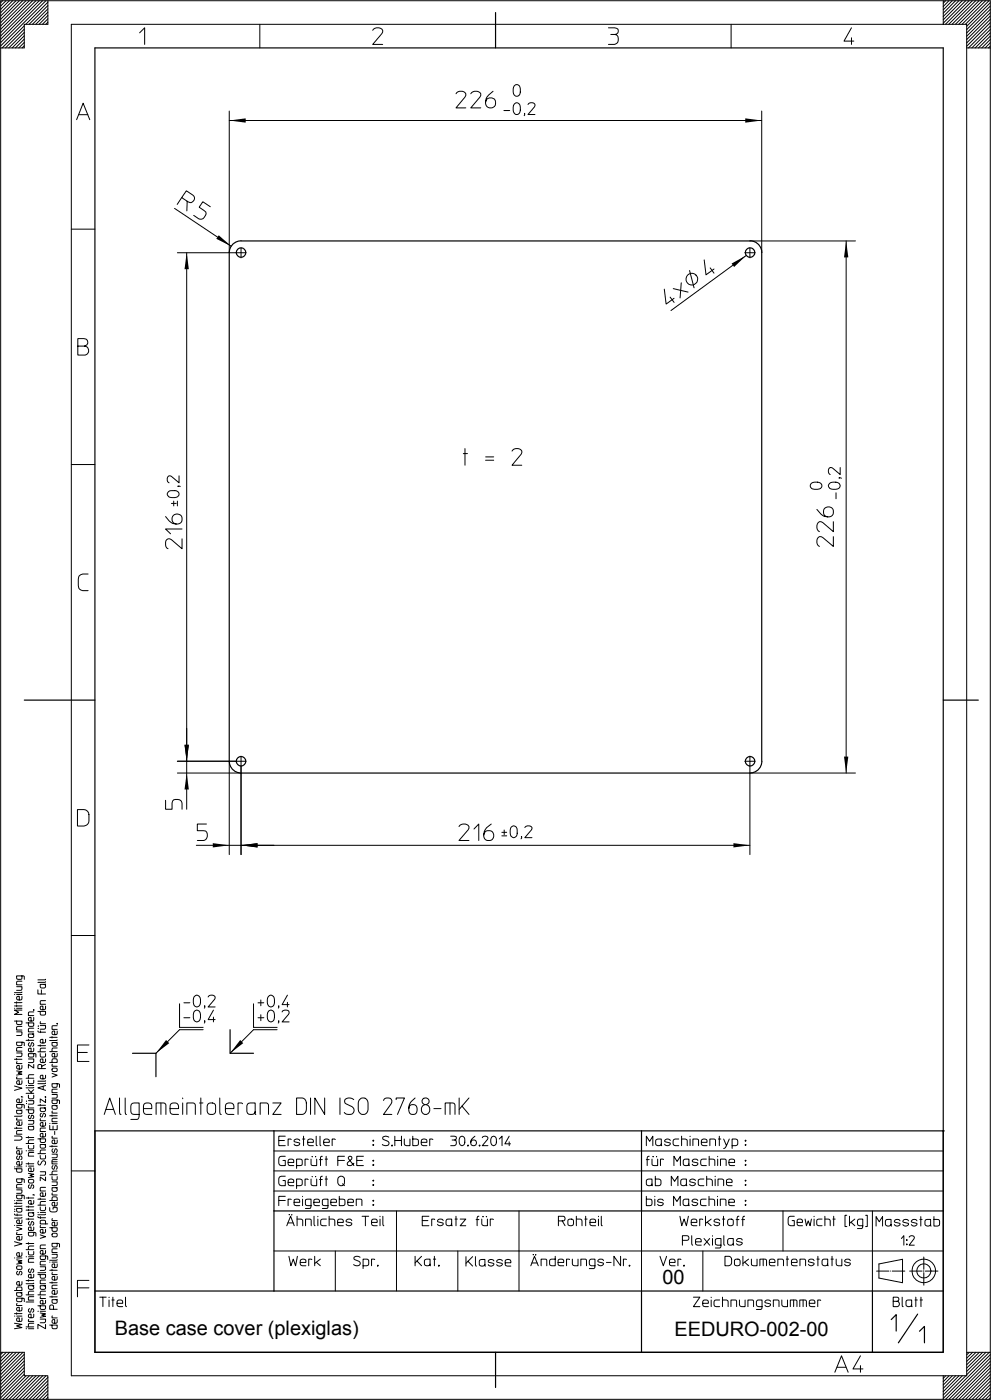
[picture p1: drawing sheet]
<svg xmlns="http://www.w3.org/2000/svg" width="210mm" height="297mm" viewBox="0 0 210 297" stroke-linecap="round" stroke-linejoin="round" font-family="sans-serif">
<defs><g id="words">
<g font-size="4.2">
<text x="140.6" y="272.7">00</text>
<text x="24.4" y="283.6">Base case cover (plexiglas)</text>
<text x="143.1" y="283.7">EEDURO-002-00</text>
</g>
</g></defs>
<g fill="none" stroke="#000" stroke-width=".21">
<path d="M.6 .2l-.5 .4M1.3 .2l-1.2 1.1M2 .2l-1.9 1.8M2.7 .2l-2.6 2.5M3.4 .2l-3.3 3.2M4.1 .2l-4 3.9M4.8 .2l-4.7 4.6M5.2 9.7l-.5 .5M5.2 9l-1.2 1.2M5.2 8.3l-1.9 1.9M5.2 7.6l-2.6 2.6M5.2 6.9l-3.3 3.3"/>
<path d="M5.2 6.2l-4 4M5.2 5.5l-4.7 4.7M5.5 .2l-5.4 5.3M6.2 .2l-6.1 6M6.9 .2l-6.8 6.7M7.6 .2l-7.5 7.4M8.3 .2l-8.2 8.1M9 .2l-8.9 8.8M9.7 .2l-9.6 9.6M10.2 .2h-10.1v10M10.2 4.7l-.5 .5M10.2 4l-1.2 1.2"/>
<path d="M10.2 3.3l-1.9 1.9M10.2 2.6l-2.6 2.6M10.2 1.9l-3.3 3.3M10.2 1.2l-4 4M10.2 .5l-4.7 4.7M29.6 7l1.1-1.1v3.5M55.1 5.2v5M79.1 6.4a1.29 1.29 0 0 1 2.1 0l-.2 .7-1.9 2.3h2.1M96.8 19.9a1.25 1.25 0 0 1 2 0l-.1 .7-1.9 2.3h2M99.9 19.9a1.29 1.29 0 0 1 2.1 0l-.2 .7-1.9 2.3h2.1M104.6 19.4a2.45 2.45 0 0 0-1.4 3 1.08 1.08 0 0 0 1.7 .2 1.08 1.08 0 0 0-.3-1.7 1.08 1.08 0 0 0-1.6 .8M109.2 18.1a.74 .74 0 0 1 .9 0 .74 .74 0 0 1 .3 .8 1.34 1.34 0 0 1-.5 1.5h-.5a1.68 1.68 0 0 1-.2-2.3z"/>
<path d="M129.1 5.9l1.7 .1a.7 .7 0 0 1 .4 .8 .7 .7 0 0 1-.7 .5 1.11 1.11 0 0 1 .7 1.1 1.11 1.11 0 0 1-.8 1h-1.3M129.6 7.3h.9M155.2 5.2v5M180.7 5.9l-1.6 2.8h2.1M180.7 8v1.4M200.2 .2h-190v5h-5v5h-5.1v277M200.2 5.2v-5h9.9v10M200.7 .2l-.5 .5M201.4 .2l-1.2 1.2M202.1 .2l-1.9 1.9M202.8 .2l-2.6 2.6M203.5 .2l-3.3 3.3"/>
<path d="M204.2 .2l-4 4M204.9 .2l-4.7 4.7M205.1 10.2h5v277M205.6 .2l-5 5M206.3 .2l-5 5M207 .2l-5 5M207.8 .2l-5.1 5M208.5 .2l-5.1 5M209.2 .2l-5 5M209.9 .2l-5 5M210.1 8.4l-1.7 1.8M210.1 9.8l-.3 .4"/>
<path d="M210.1 7l-3.2 3.2M210.1 5.6l-4.6 4.6M210.1 4.1l-5 5M210.1 2.7l-5 5M210.1 1.3l-5 5M210.1 9.1l-1 1.1M210.1 7.7l-2.5 2.5M210.1 6.3l-3.9 3.9M210.1 4.8l-5 5M210.1 3.4l-5 5M210.1 2l-5 5M210.1 .6l-5 5"/>
<path d="M16.3 25.4l1.3-3.5 1.4 3.5M16.7 24.4h1.9M48.6 23.6v30.1M48.6 25.6h113M106.9 23.5h1.3M109.2 22a.74 .74 0 0 1 .9 0 .74 .74 0 0 1 .3 .8 1.41 1.41 0 0 1-.5 1.5h-.3a1.39 1.39 0 0 1-.4-2.3zM111.3 24.1l-.1 .5M112 22.2a.79 .79 0 0 1 .9-.4 .79 .79 0 0 1 .6 .7l-1.5 1.8h1.5M161.6 23.6v30.1M15.1 48.7h5M37 44.3l12.1 8M37.6 53.7h12.5"/>
<path d="M38.6 42l-1 1.4M39.6 53.7v108M39.7 42.7l-1.1-.7 .9-1.5 1.4 .9a.89 .89 0 0 1 .1 1.3 .89 .89 0 0 1-1.3 0v2.1M44.6 43.9l-1.6-1.1-.7 1.2 1.4 1a1.21 1.21 0 0 1-1.5 1.5l-1.1-.8M146.3 57.4l1 3.7M149.4 55.2l.4 3.2 1.7-1.3M150.7 56.9l.8 1.1M158.3 54.3l-15.9 11.6M159.1 51.2h22.4M179.6 51.2v113M16.5 73.5h1.4a.97 .97 0 0 1 .9 .9 .97 .97 0 0 1-.7 1h-1.6v-3.5l1.8 .1a.81 .81 0 0 1 .3 .9 .81 .81 0 0 1-.7 .6M141 61.4l.4 3.2 1.7-1.3"/>
<path d="M142.2 63.1l.9 1.1M142.9 61.3l3.1 .7M144.6 60.1l-.3 3.2M15.1 98.7h5M98.3 96.3h.9M98.7 95.3v3.5M103 97h1.8M103 97.7h1.8M108.7 95.8a1.25 1.25 0 0 1 2 0l-.1 .7-1.9 2.3h2M178.3 99.3v1.5l-1.6-1.4a.54 .54 0 0 0-.6-.1 .54 .54 0 0 0-.3 .6 .8 .8 0 0 0 .4 .9M35.1 109.7a2.4 2.4 0 0 0 3 1.5 1.08 1.08 0 0 0 .3-1.7 1.08 1.08 0 0 0-1.8 .2 1.08 1.08 0 0 0 .8 1.6M35.7 104.5a1.73 1.73 0 0 1 2.3 .2v.3a1.46 1.46 0 0 1-2.5 0z"/>
<path d="M36.4 106.9h1M36.9 106.4v1M37.6 106.4v1M37.8 103.2l.4 .1M38 101v1.5l-1.6-1.3a.54 .54 0 0 0-.6-.1 .54 .54 0 0 0-.3 .5 .74 .74 0 0 0 .4 .9M38.6 114.4v2.1l-2.2-1.9a.73 .73 0 0 0-.9-.1 .73 .73 0 0 0-.4 .7 1.11 1.11 0 0 0 .6 1.3M38.6 112.3h-3.5l1.1 1.1M172.1 102.7a1.51 1.51 0 0 1 2.3 .4v.3a1.63 1.63 0 0 1-2.4 0zM173.4 108.2a2.45 2.45 0 0 0 3 1.5 1.08 1.08 0 0 0 .2-1.8 1.08 1.08 0 0 0-1.7 .3 1.08 1.08 0 0 0 .7 1.6M176 102.7a1.51 1.51 0 0 1 2.3 .4l-.1 .3a1.58 1.58 0 0 1-2.3 0l-.1-.3zM176.8 114v2l-2.6-2a1.08 1.08 0 0 0-.9 .7 1.08 1.08 0 0 0 .3 1.2l.3 .1M176.8 110.8v2.1l-2.6-2.1a1.11 1.11 0 0 0-.9 .8 1.11 1.11 0 0 0 .3 1.1l.3 .2"/>
<path d="M177.4 104.6v1.3M178.1 101.5l.4 .1M18.7 121.9h-1.1a1.03 1.03 0 0 0-1 1.1v1.4a.97 .97 0 0 0 1 1h1.1M39.6 154.7v17.2M16.4 171.9h1.4a1.14 1.14 0 0 1 1.1 1.1v1.4a1.14 1.14 0 0 1-1.1 1h-1.4zM35.1 169.9v2h1.4l.1-1.8a1.2 1.2 0 0 1 2 .4v1.4M37.6 161.7h12.5M37.6 164.2h13.6M41.7 179.5h16.4M43.8 175h-1.9v1.4l1.7 .1a1.18 1.18 0 0 1-.4 2h-1.3M48.6 161.7v19.8M51.2 162.8v18.7"/>
<path d="M51.2 179.5h107.9M97.4 175.5a1.29 1.29 0 0 1 2.1 0l-.2 .7-1.9 2.3h2.1M100.6 176.1l1-1.1v3.5M104.2 175a2.31 2.31 0 0 0-1.3 3.2 1.08 1.08 0 0 0 1.7-.1 1.08 1.08 0 0 0-.5-1.6 1.08 1.08 0 0 0-1.4 .8M106.5 177.5h1M106.5 176.8h1M107 176.3v.9M108.4 175.7a.73 .73 0 0 1 .9-.3 .73 .73 0 0 1 .4 .9 1.22 1.22 0 0 1-.4 1.5l-.4 .1a1.45 1.45 0 0 1-.5-2.2zM110.7 177.7l-.1 .4M111.4 175.7a.83 .83 0 0 1 .8-.3 .83 .83 0 0 1 .7 .6l-1.5 1.9h1.5M159.1 164.2h22.4M159.1 162.8v18.7"/>
<path d="M15.1 198.7h5M3.1 214.1h.1M3.1 213.6h1.6M3.1 212.9h1.6M3.1 211.2h.1M3.1 216.8h1.6l-.1 .7h-1l-.1-.7M3.5 219.1h1.2l-.2 .8h-1M3.5 209.5h1.2l-.2 .8h-1M3.5 212.7v.4M3.5 213.4v.4M3.5 214.1h1.2M3.5 211.2h1.2"/>
<path d="M4.7 218h-1l-.2 .2v.5h1.2M4.7 214.5h-1.6l.9 .5-.9 .4h1.6M4.7 211.6l-.2 .7-.7 .1a.39 .39 0 0 1-.3-.4 .39 .39 0 0 1 .3-.4h.3v.8M4.7 210.7l-.3 .1h-1.3M4.7 208.4h-1l-.2 .2v.5h1.2M4.7 207.2l-.1 .7-.8 .1-.2-.2-.1-.6h1.5l.2 .2v.6M5.5 217.2h1.7l-.1 .7h-1l-.1-.7M7.1 214.4l.1 .1zM7.2 214.5h.1M7.2 218.3h-1l-.2 .3v.5h1.2M7.2 216.1l-.1 .6-.8 .1a.39 .39 0 0 1-.3-.4 .39 .39 0 0 1 .3-.3h.3v.7M7.2 214.9h-1l-.2 .2v.6h1.2"/>
<path d="M7.2 219.5l-1.2 .1 .1 .6 .2 .1h.7l.2-.4-.3-.3M8 210.2v.9h1.7M8 218.9l.3 .3h1.4M8 214.8h1.7l-.1 .6-.3 .2-.7-.1-.1-.7M8.1 217.9h.1M8.1 218.4h.1M8.5 217.8h1.2v.4l-.2 .3-1 .1M8.6 217l-.1 .4h1.2M8.6 218.9v.4M8.8 210.2v.9M9.7 208.5l-.3 .1h-1.4M9.7 207.9l-.3 .2h-1.4"/>
<path d="M9.7 213.7v.4l-.2 .3h-.6a.39 .39 0 0 1-.4-.4 .39 .39 0 0 1 .4-.3h.2v.7M9.7 212.5h-1l-.2 .2v.6h1.2M9.7 209h-1.2l.1 .7h.9l.2-.4-.3-.3M12.1 217.3l.1 .1zM12.1 217.4h.1M12.1 218.9v.7l-.7 .1a.39 .39 0 0 1-.4-.4 .39 .39 0 0 1 .4-.4h.2v.8M12.1 217.8h-.9l-.2 .2v.6h1.1M38.1 213.2v5h5M39 216.1h1.3M39 213h1.3M41.2 211.6a.75 .75 0 0 1 .9-.2 .75 .75 0 0 1 .4 .9 1.16 1.16 0 0 1-.7 1.5l-.5-.1a1.95 1.95 0 0 1-.1-2.1zM41.3 214.7a.77 .77 0 0 1 .9 0 .77 .77 0 0 1 .3 .8 1.11 1.11 0 0 1-.8 1.5l-.2-.1a1.68 1.68 0 0 1-.2-2.2z"/>
<path d="M43.1 218.7h-5l-5 5M43.5 216.8l-.1 .5M43.5 213.7l-.1 .4M44.2 211.7a.79 .79 0 0 1 .8-.4 .79 .79 0 0 1 .6 .7l-1.4 1.8h1.4M45.3 214.5l-1.1 2h1.4M45.3 216v1M53.8 213.2v5h5M54.8 216.1h1.2M54.8 213h1.2M55.4 212.4v1.2M55.4 215.5v1.3M57 214.7a.76 .76 0 0 1 .9 0 .76 .76 0 0 1 .3 .8 1.31 1.31 0 0 1-.5 1.4l-.3 .1a1.42 1.42 0 0 1-.4-2.3z"/>
<path d="M57 211.5a.74 .74 0 0 1 .9 0 .74 .74 0 0 1 .3 .8 1.31 1.31 0 0 1-.5 1.5h-.3a1.39 1.39 0 0 1-.4-2.3zM58.8 218.7h-5l-5 5M59.2 216.8l-.1 .5M59.2 213.7l-.1 .4M59.9 214.9a.79 .79 0 0 1 .8-.4 .79 .79 0 0 1 .6 .6l-1.4 1.9h1.4M61 211.3l-1.1 2h1.4M61 212.8v1M3.1 230.6l1.6 .5-1.6 .4M3.1 239.6h1.6M3.1 224.9h1.6M3.5 227.4l1.2 .2-.9 .3 .9 .2-1.2 .2M3.5 223.6h1.2l-.2 .7-1 .1"/>
<path d="M3.5 224.8v.3M3.5 239.4v.3M3.6 237.4l-.1 .5h1.2M3.6 228.7l-.1 .4h1.2M3.6 225.5l-.1 .4h1.2M4.6 232.9l.2 .1M4.7 235.7l-1.2 .1 .1 .6 .2 .1h.8l.1-.4-.3-.3M4.7 238.2l-.2 .8h-.7a.39 .39 0 0 1-.3-.4 .39 .39 0 0 1 .3-.4h.3v.8M4.7 236.9l-.3 .1h-1.3M4.7 234.5l-.2 .8h-.7l-.2-.2-.1-.6h1.3l.3 .1 .1 .7M4.7 233.4l-.1 .7-.8 .1a.39 .39 0 0 1-.3-.4 .39 .39 0 0 1 .3-.4h.3v.8M4.7 229.5l-.2 .7-.7 .1a.39 .39 0 0 1-.3-.4 .39 .39 0 0 1 .3-.4h.3v.8"/>
<path d="M4.7 226.3l-.2 .7h-.7a.39 .39 0 0 1-.3-.4 .39 .39 0 0 1 .3-.3h.3v.7M4.7 222.4h-1l-.2 .3v.5h1.2M4.7 221.3l-.1 .7-.8 .1-.2-.2-.1-.6h1.3l.3 .1 .1 .7M5.5 232.2h1.7M5.5 230.5h.1M5.5 229h1.7M5.5 220.9h1.7M5.5 235.7h1.7l-.1 .6-.9 .1-.2-.3v-.4M5.6 233.8h.1M5.6 234.3h.1M6 238h1.2l-.1 .6-1.1 .1M6 233.7h1.2l-.1 .7-1.1 .1"/>
<path d="M6 232.6l.1 .6 .3 .1 .7-.1 .1-.6M6 229.4l.1 .6 .3 .1 .7-.1 .1-.6M6 224.9h1.2l-.1 .6-1.1 .2M6 220.7v.3M6 230.5h1.2M6 231.4l.8 .8M6.1 234.9l-.1 .4h1.2M6.3 236.8a.36 .36 0 0 0-.3 .5 .36 .36 0 0 0 .5 .2l.2-.6a.36 .36 0 0 1 .5 .2 .36 .36 0 0 1-.3 .5M6.3 221.4a.36 .36 0 0 0-.3 .5 .36 .36 0 0 0 .5 .2l.2-.6a.36 .36 0 0 1 .5 .2 .36 .36 0 0 1-.3 .5M7.2 228.2h-1l-.2 .3v.5M7.2 223.7l-.1 .7h-1l-.1-.7h1.5l.1 .8M7.2 222.6l-.1 .7-.8 .1a.39 .39 0 0 1-.3-.4 .39 .39 0 0 1 .3-.4h.3v.8"/>
<path d="M7.2 231.4l-.6 .6M7.2 230.9l-1.7 .1M7.2 239.1l-1.2 .1 .1 .6 .2 .1h.7l.2-.4-.3-.3M7.2 226v.8l-1.2-.8v.8M8 234.7h1.7M8 223.4h1.7M8 222.1h1.7M8.5 223.7l.1 .6 .3 .2 .7-.1 .1-.7M8.5 221.9v.3M8.5 234.5v.3M8.6 237.6l-.1 .4h1.2M8.8 236.4a.35 .35 0 0 0-.3 .5 .35 .35 0 0 0 .5 .2l.2-.6a.36 .36 0 0 1 .5 .2 .36 .36 0 0 1-.3 .5"/>
<path d="M8.9 226.9h.8M9.2 230.7v.7M9.6 232.9l.1 .1zM9.7 233h.1M9.7 230l-.3 .1h-1.4M9.7 229.5l-1.7 .1M9.7 239.6h-1l-.2 .1v.6h1.2M9.7 238.4v.5l-.2 .2-.6 .1a.39 .39 0 0 1-.4-.4 .39 .39 0 0 1 .4-.4h.2v.8M9.7 230.5l-1.7 .5 1.7 .5M9.7 228.3v.5l-.2 .3h-.6a.39 .39 0 0 1-.4-.4 .39 .39 0 0 1 .4-.4h.2v.8M9.7 224.9v.5l-.2 .2-.6 .1a.39 .39 0 0 1-.4-.4 .39 .39 0 0 1 .4-.4h.2v.8M9.7 222.6h-1l-.2 .8"/>
<path d="M9.7 220.7l-.1 .6-.7 .2a.39 .39 0 0 1-.4-.4 .39 .39 0 0 1 .4-.4h.2v.8M9.7 226l-.8 .4a.41 .41 0 0 0-.4-.4 .41 .41 0 0 0-.5 .3v.6h.9v-.5M9.7 235.2l-1.2 .1 .1 .7h.9l.2-.4-.3-.3M9.7 233.4v.7l-1.2-.7v.7M10.5 225.6h1.6v-.7h-.9l-.2 .7M10.5 239v.9h1.6v-.9M10.5 238.6h.1M10.5 236.9h1.6M10.5 223.3h1.6M10.5 220.3h1.6M11 232.4h1.1l-.1 .8h-1M11 227.9l1.1 .4-1.1 .4"/>
<path d="M11 220.1v.3M11 236.8v.3M11 238.6h1.1M11.1 226.9l.7-.1a.37 .37 0 0 1 .3 .4 .37 .37 0 0 1-.3 .4l-.7-.1zM11.1 236l-.1 .4h1.1M11.1 226l-.1 .4h1.1M11.3 239.1v.8M12.1 234.8h-1.1l.1 .6 .2 .2 .7-.1 .1-.4-.2-.3M12.1 221.3l-1.1 .1 .1 .6 .2 .2 .7-.1 .1-.4-.2-.3M12.1 220.8l-.2 .2h-1.4M12.1 237.5h-.9l-.2 .1v.6h1.1M12.1 233.6l-.1 .7h-.9l-.1-.7h1.3l.3 .2v.6"/>
<path d="M12.1 231.3h-.9l-.2 .2v.5h1.1M12.1 230.1l-.1 .8-.9-.1-.1-.7h1.3l.3 .2v.6M12.1 223.7v.7l-.7 .1a.37 .37 0 0 1-.4-.4 .37 .37 0 0 1 .4-.4h.2v.8M12.1 222.5l-.9 .1-.2 .7M16.4 223.5h2.1M18.9 221.9h-2.5v3.5h2.5M22.1 236.7l1.2-3.5 1.2 3.5M22.5 235.6h1.6M25.4 233.2v2.9v.5l.3 .1M26.6 233.2v2.9v.5l.2 .1M29.5 236.7h-1.1a.66 .66 0 0 1-.6-.7v-1.1a.66 .66 0 0 1 .6-.7h1.1v2.8l-.2 .6-.2 .1h-1.3M30.4 235.4h1.8a.92 .92 0 0 0-.6-1.2 .92 .92 0 0 0-1.2 .7v1.1a.66 .66 0 0 0 .7 .7h1.1"/>
<path d="M33.1 236.7v-2.5h1.6l.4 .3 .1 2.2M34.1 234.2v2.5M36.1 235.4h1.8a.97 .97 0 0 0-.4-1.1l-.3-.1a.81 .81 0 0 0-1.1 .7v1.1a.66 .66 0 0 0 .7 .7h1.1M38.8 233.2v.1M38.8 234.2v2.5M39.7 236.7v-2.5h1.3l.4 .3 .1 2.2M42.3 234.2h.8M42.6 233.2v3.5M44.2 234.4l.4-.2a.84 .84 0 0 1 1.2 .7v1.1a.92 .92 0 0 1-.9 .7 .92 .92 0 0 1-.9-.7v-1.1zM46.6 233.2v2.9l.1 .5 .3 .1M47.8 235.4h1.8a.94 .94 0 0 0-.6-1.2 .94 .94 0 0 0-1.2 .7v1.1a.66 .66 0 0 0 .7 .7h1.1M51.5 234.4l-.2-.2h-.8v2.5"/>
<path d="M54.2 236.1a.94 .94 0 0 1-.9 .6 .94 .94 0 0 1-.9-.6v-1.3l.1-.3 .6-.3h1.1v2.4l.1 .1M55.2 236.7v-2.5h1.4l.3 .3 .1 2.2M57.9 234.2h1.8l-1.8 2.5h1.8M62.9 233.2h1.2a1.04 1.04 0 0 1 .9 1l-.1 1.8a.98 .98 0 0 1-.8 .7h-1.2zM65.9 233.2v3.5M68.9 233.2v3.5l-2.1-3.5v3.5M72.1 233.2v3.5M75.1 233.5a1.21 1.21 0 0 0-2 .3l.1 .4 .2 .2 1.3 .6a.93 .93 0 0 1 .4 1.2 .93 .93 0 0 1-1.2 .5l-.4-.1-.4-.4M76.2 233.6a1.03 1.03 0 0 1 1.2-.4 1.03 1.03 0 0 1 .7 1v1.4a1.04 1.04 0 0 1-1 1.1 1.04 1.04 0 0 1-1.1-1.1v-1.4zM81.4 233.7a.92 .92 0 0 1 1-.6 .92 .92 0 0 1 .7 .9l-1.7 2.7h1.7M84.1 233.5v-.3h1.7l-1.5 3.5M88.1 233.2a2.29 2.29 0 0 0-.9 3.4 .94 .94 0 0 0 1-.1 .94 .94 0 0 0 .3-1.1 .88 .88 0 0 0-.9-.8 .88 .88 0 0 0-.9 .8"/>
<path d="M90.2 234.6a1.06 1.06 0 0 0-.8 1.2 1.06 1.06 0 0 0 1.1 .9 1.11 1.11 0 0 0 .7-1.1 1.11 1.11 0 0 0-.7-1M92.1 235.4h1.5M94.5 236.7v-2.5l1.8 .1 .3 .3v2.1M95.5 234.2v2.5M97.4 233.2v3.5M98 234.9l-.6 .7M99.5 233.2l-1.5 1.7 1.5 1.8M3.1 257.8l.3 .2h1.3M3.1 241.2h1.1a.44 .44 0 0 1 .5 .5 .44 .44 0 0 1-.5 .4h-1.1M3.1 255.5h1.6M3.1 255h.1M3.1 247.8h.1"/>
<path d="M3.1 248.2h1.6l-.1 .7h-1l-.1-.7M3.1 257.2h.1M3.1 256.8h.1M3.5 252.7h1.2l-.1 .6-1.1 .1M3.5 255.4v.3M3.5 255h1.2M3.5 247.8h1.2M3.6 243.5l-.1 .5h1.2M3.6 257.8v.4M3.8 245.5a.36 .36 0 0 0-.3 .5 .36 .36 0 0 0 .5 .1l.2-.5a.36 .36 0 0 1 .5 .2 .36 .36 0 0 1-.3 .5M4.7 256.6h-1.2l.1 .6 .2 .2 .8-.1 .1-.4-.3-.3M4.7 259.1l-.2 .7h-.7a.39 .39 0 0 1-.3-.4 .39 .39 0 0 1 .3-.3h.3v.7"/>
<path d="M4.7 258.5l-.3 .2h-1.3M4.7 256.1l-1.6 .1M4.7 253.8l-.2 .7-.7 .1-.2-.2-.1-.6h1.3l.3 .1 .1 .7M4.7 251.5h-1l-.2 .2v.6h1.2M4.7 250.3l-.2 .8h-.7l-.2-.2-.1-.6h1.3l.3 .2 .1 .6M4.7 246.6l-.2 .8h-.7a.39 .39 0 0 1-.3-.4 .39 .39 0 0 1 .3-.4h.3v.8M4.7 244.3l-.2 .8h-.7a.37 .37 0 0 1-.3-.4 .37 .37 0 0 1 .3-.4h.3v.8M4.7 240.1h-1l-.2 .2v.6h1.2M5.5 258.9h1.7M5.5 257h1.7M5.5 256.3h1.7M5.5 254.4h1.7"/>
<path d="M5.5 247.6h.1M5.5 247.1h1.7M5.5 244.4h.1M5.5 242.8h1.7M5.5 241.6h1.7M6 249.2l1.2 .2-.8 .2 .8 .3-1.2 .2M6 243.2l.1 .6 .3 .2 .7-.1 .1-.7M6 241.3v.4M6 246.9v.3M6 254.2v.3M6 256.1v.3M6 256.8v.3"/>
<path d="M6 258.7v.3M6 247.6h1.2M6 244.4h1.2M6.1 250.6l.7-.1a.39 .39 0 0 1 .4 .3 .39 .39 0 0 1-.4 .4l-.7-.1zM6.3 259.4a.36 .36 0 0 0-.3 .5 .36 .36 0 0 0 .5 .2l.2-.6a.36 .36 0 0 1 .5 .2 .36 .36 0 0 1-.3 .5M6.3 251.6a.36 .36 0 0 0-.3 .5 .36 .36 0 0 0 .5 .2l.2-.6a.36 .36 0 0 1 .5 .2 .36 .36 0 0 1-.3 .5M7 253.7l.3 .1M7.2 254.9l-.1 .7-.8 .1a.39 .39 0 0 1-.3-.4 .39 .39 0 0 1 .3-.4h.3v.8M7.2 248l-.1 .7-.8 .1a.39 .39 0 0 1-.3-.4 .39 .39 0 0 1 .3-.4h.3v.8M7.2 244.7h-1l-.2 .2v.6h1.2M7.2 242.1l-1.1 .1-.1 .6M7.2 257.5h-1.2l.1 .7 .2 .1 .8-.1v-.5l-.2-.2"/>
<path d="M8 257.5h.1M8 255.9h1.7M8 254.6h1.7M8 245h1.7M8 258.4l.1 .1 .2 .1h1.4M8 241.8h1.7l-.1 .6-.3 .2h-.6l-.2-.8M8.2 246.5a.4 .4 0 0 0-.2 .6 .4 .4 0 0 0 .6 .1l.3-.5a.47 .47 0 0 1 .7 0 .47 .47 0 0 1-.1 .7M8.5 256.3l.1 .6 .3 .2 .6-.1 .2-.2v-.5M8.5 248.8h1.2v.5l-.2 .3h-1M8.5 245.4l.2 .7h.8l.2-.3v-.4M8.5 257.5h1.2M8.5 254.4v.4"/>
<path d="M8.6 258.4v.3M9.7 257.8l-.3 .2h-1.4M9.7 259.9l-.1-.7h-1l-.1 .7h1.6M9.7 255.1l-1 .1-.2 .7M9.7 253.3v.5l-.2 .2h-.6a.37 .37 0 0 1-.4-.3 .37 .37 0 0 1 .4-.4h.2v.7M9.7 252.1h-1l-.2 .2v.6h1.2M9.7 244.2h-1l-.2 .8M9.7 240.7l-.1 .6-.7 .2a.39 .39 0 0 1-.4-.4 .39 .39 0 0 1 .4-.4h.2v.8M9.7 243h-1.2l.1 .7 .2 .1 .8-.1v-.5l-.2-.2M9.7 250v.7l-1.2-.7v.7M10.5 254.9h1.6v-.6l-.9-.1-.2 .7M10.5 256.4l.1 .8 .4 .2 1-.1 .1-.3v-.6h-.8v.4"/>
<path d="M10.5 249.5h1.6M10.5 243.4h1.6M11 251h1.1l-.1 .7-1 .1M11 249.9l.2 .7h.8l.1-.7M11 245.1h1.1l-.1 .7-1 .1M11 243.3v.3M11 246.7h1.1M11.1 258.8l-.1 .4h1.1M11.1 253.3l-.1 .5h1.1M11.1 241.3l-.1 .4h1.1M11.3 247.5a.36 .36 0 0 0-.3 .5 .36 .36 0 0 0 .5 .2l.2-.6a.36 .36 0 0 1 .5 .2 .36 .36 0 0 1-.3 .5M11.3 244a.36 .36 0 0 0-.3 .4 .36 .36 0 0 0 .5 .2l.2-.5a.33 .33 0 0 1 .4 0 .33 .33 0 0 1 0 .5l-.2 .1"/>
<path d="M11.6 240.3v.6M12.1 252.1l-1.1 .1 .1 .7h.9l.1-.4-.2-.3M12.1 259.6v.6l-.7 .1a.39 .39 0 0 1-.4-.4 .39 .39 0 0 1 .4-.3h.2v.7M12.1 255.3v.7l-.7 .1a.39 .39 0 0 1-.4-.4 .39 .39 0 0 1 .4-.4h.2v.8M12.1 248.7h-.9l-.2 .8M12.1 246.3h-.9l-.2 .2v.7h1.1M12.1 242.1v.7l-.7 .1a.39 .39 0 0 1-.4-.4 .39 .39 0 0 1 .4-.4h.2v.8M15.1 248.7h5M58.1 252.9h142.1M58.1 248.7h142.1M58.1 244.4h142.1M59.2 254.9h1.3"/>
<path d="M59.2 242.2h1.2M60.5 254h-1.3v2M60.5 249.8l-1.2 .1-.1 .5v.8l.1 .5 1.2 .1v-1.1h-.5M60.5 245.5l-1 .1-.3 .5v.8l.1 .5 1.2 .1v-1.1h-.5M60.5 241.3h-1.3v2h1.3M61.1 259.7h1.1M61.1 251.1h1.2a.62 .62 0 0 0-.4-.7 .62 .62 0 0 0-.8 .4v.6l.2 .3 1 .1M61.1 246.9h1.2a.62 .62 0 0 0-.4-.8 .62 .62 0 0 0-.8 .4v.6l.2 .4h1M61.4 257.9h.1M61.8 254.7l-.7-.1v1.4M61.8 242l-.7-.1v1.4M61.9 258h.1"/>
<path d="M62.4 255.3h1.2a.62 .62 0 0 0-.5-.7 .62 .62 0 0 0-.7 .4v.8l.5 .2h.7M62.9 251.8h.8l.4-.2v-.8l-.1-.3-1.1-.1v2M62.9 247.5h.8l.4-.2v-1l-.4-.2h-.8v2M63 258.3v2M63 258.9h.8l.4 .2v1.2M63.6 242.2a.61 .61 0 0 0-.7-.4 .61 .61 0 0 0-.5 .6l1.1 .3a.42 .42 0 0 1-.1 .5 .42 .42 0 0 1-.5 .1l-.5-.3M64.2 254v.1M64.2 254.6v1.4M64.2 241.9h.5M64.4 241.3v2M65.3 242.6h1.2a.62 .62 0 0 0-.5-.7 .62 .62 0 0 0-.7 .4l.1 .9 1.1 .1M65.4 250.5l-.7-.1v1.4"/>
<path d="M65.4 246.3l-.7-.2v1.4M66 256h-.7l-.5-.2v-.8l.1-.3 1.1-.1v1.6l-.1 .4h-1.1M66 250.4v1.2l.5 .2h.7v-1.4M66 246.1v1.2l.5 .2h.7v-1.4M66.3 249.9h.1M66.3 245.7h.1M66.6 255.3h1.2a.62 .62 0 0 0-.5-.7 .62 .62 0 0 0-.7 .4v.8l.5 .2h.7M66.6 258.3v1.7l.3 .3M67 249.9h.1M67 245.7h.1M67.1 241.3v1.7v.2l.2 .1M67.5 258.3v.1"/>
<path d="M67.5 258.9v1.4M67.8 250.5h.6M67.8 246.3h.6M67.9 241.3v1.7l.2 .3M68.4 249.8l-.3 .1-.1 1.9M68.4 245.5l-.3 .2-.1 1.8M68.7 242.6h1.2a.62 .62 0 0 0-.5-.7 .62 .62 0 0 0-.7 .4v.6l.2 .3 1 .1M69 250.4h.5M69 246.1h.5M69.2 245.5v2M69.2 249.8v2M69.3 258.9h-1l-.2 .4 .1 .9 1.1 .1"/>
<path d="M69.6 256h-.7l-.5-.2v-.8l.1-.3 1.1-.1v1.6l-.1 .4h-1.1M69.8 258.9h1l.2 .2v1.2M69.8 258.3v2M70.2 255.3h1.2a.62 .62 0 0 0-.5-.7 .62 .62 0 0 0-.7 .4v.8l.5 .2h.7M71.2 242l-.7-.1v1.4M71.6 259.6h1.2a.62 .62 0 0 0-.4-.7 .62 .62 0 0 0-.8 .4l.2 .9 1 .1M71.7 246.4h1.4M71.9 250a.69 .69 0 0 1 .7-.2 .69 .69 0 0 1 .5 .6v.8a.71 .71 0 0 1-.7 .6 .71 .71 0 0 1-.7-.6v-.8zM72 254v2h.7l.5-.2v-1l-.5-.2h-.7M72.7 251.4l.4 .4M73.1 245.5h-1.4v2M73.8 255.3h1.2a.62 .62 0 0 0-.5-.7 .62 .62 0 0 0-.7 .4v.8l.5 .2h.7"/>
<path d="M74.6 259.2a.6 .6 0 0 0-.6-.4 .6 .6 0 0 0-.5 .6l1.1 .3a.61 .61 0 0 1-.5 .6 .61 .61 0 0 1-.7-.3M75.1 247l-.5 .5a.59 .59 0 0 1-.9-.5l.9-.9a.39 .39 0 0 0-.2-.6 .39 .39 0 0 0-.5 .4l1.2 1.6M75.6 256v-1.4h.9l.3 .2v1.2M75.7 246.4h1.2M76.8 258.3h.7v2M77.1 245.5h-1.4v2h1.4M77.5 258.3h.7M78.8 259.6h1.2a.62 .62 0 0 0-.4-.7 .62 .62 0 0 0-.8 .4l.2 .9 1 .1M79.2 243l.1 .2zM79.2 242.1h.1v.2h-.1zM79.2 247.3h.1v.2h-.1zM79.2 246.4l.1 .1z"/>
<path d="M79.2 251.5l.1 .2zM79.2 250.6l.1 .2zM79.2 255.8l.1 .1zM79.2 254.9l.1 .1zM79.2 243.1h.1M79.2 242.2h.1M79.2 247.4h.1M79.2 246.5h.1M79.2 251.7h.1M79.2 250.7h.1M79.2 255.9h.1M79.2 255h.1"/>
<path d="M80.6 258.3v.1M80.6 258.9v1.4M81.2 258.3v1.7l.3 .3M82.5 241.5a.8 .8 0 0 0-1.3 .2l.2 .3 .9 .3a.5 .5 0 0 1 .2 .6 .5 .5 0 0 1-.5 .4l-.9-.3M83.1 243.2l.2 .1zM83.2 243.3h.1M83.8 241.3v2M83.8 242.2h1.4M84.1 257.2v17M85.2 241.3v2M85.8 241.9v1l.1 .3 .4 .1h.7v-1.4M87.6 241.3v2l1.1-.1 .1-.3v-.8l-.5-.2h-.7"/>
<path d="M89.4 242.6h1.2a.62 .62 0 0 0-.5-.7 .62 .62 0 0 0-.7 .4l.1 .9 1.1 .1M89.6 259.2h1.2M91 258.3h-1.4v2h1.4M91.9 242l-.7-.1v1.4M92.3 259l-.7-.1v1.4M94.1 259.2a.6 .6 0 0 0-.7-.4 .6 .6 0 0 0-.5 .6l1.1 .3a.61 .61 0 0 1-.5 .6 .61 .61 0 0 1-.6-.3M95.6 241.3l1.2 .1v.5l-.4 .2a.64 .64 0 0 1 .5 .6 .64 .64 0 0 1-.5 .6h-.8M95.8 259.9l-.4 .4-.6-.1v-1.2l1-.1 .2 1.4M96 242.1h.4M96.6 258.9h.4M96.8 258.3v2M97.6 258.9h1.2l-1.2 1.4h1.2"/>
<path d="M97.7 241.4a.61 .61 0 0 1 .7 0 .61 .61 0 0 1 .2 .6 .99 .99 0 0 1-.4 1.2l-.2 .1a1.17 1.17 0 0 1-.3-1.9zM99.2 243.2h.2v.1h-.2zM99.3 243.3h.1M100.8 241.3a1.33 1.33 0 0 0-.8 1.8 .62 .62 0 0 0 1 0 .62 .62 0 0 0-.2-.9 .62 .62 0 0 0-.9 .4M101 259h.6M101.6 258.3h-.2l-.2 .3v1.7M101.7 243.2l.1 .1zM101.7 243.3h.1M102.2 258.9v1l.2 .3 .3 .1h.7v-1.4M102.3 241.6a.64 .64 0 0 1 .7-.3 .64 .64 0 0 1 .5 .5l-1.2 1.5h1.2M102.5 258.4h.1M103.3 258.4h.1"/>
<path d="M104.4 241.4a.61 .61 0 0 1 .7 0 .61 .61 0 0 1 .2 .6 .99 .99 0 0 1-.3 1.2l-.3 .1a1.17 1.17 0 0 1-.3-1.9zM104.7 259l-.7-.1v1.4M105.9 241.9l.6-.6v2M108.1 241.3l-1 1.6h1.2M108.1 242.5v.8M110.1 257.2v17M118.5 259.3v1M119.3 259.3h-.8v-1h1a.5 .5 0 0 1 .4 .6 .5 .5 0 0 1-.6 .4l.6 1M120.7 259h.9l.1 .9a.63 .63 0 0 1-.6 .4 .63 .63 0 0 1-.6-.4zM122.3 258.9l1.1 .1 .1 .3v1M122.3 258.3v2M124.1 258.9h.5"/>
<path d="M124.3 258.3v2M125.2 259.6h1.2a.62 .62 0 0 0-.5-.7 .62 .62 0 0 0-.7 .4l.1 .9 1.1 .1M127 258.3v.1M127 258.9v1.4M127.6 258.3v1.7v.2l.2 .1M136.1 257.2v17M137.2 254v2l1-.1 .2-.3-.2-.9-1-.1M137.2 243.3v-2l.7 1.1 .6-1.1v2M137.2 246.3h.6M137.8 245.5l-.3 .1-.2 .3v1.6M138.4 251.4l-.5 .4-.6-.1v-1.2l1.1-.1 .1 1.4M138.4 246.1v1.2l.4 .2h.8v-1.4"/>
<path d="M138.6 245.7h.1M139 254v.1M139 254.6v1.4M139.1 249.8v2l1-.1 .2-.3-.1-.8-.4-.2h-.7M139.3 245.7h.1M140.3 242.9v.2l-.4 .2-.7-.2v-1.1l1.1-.1 .1 1.4M140.8 254.9a.61 .61 0 0 0-.7-.3 .61 .61 0 0 0-.5 .6l1 .2a.42 .42 0 0 1 0 .6 .42 .42 0 0 1-.5 0l-.5-.3M140.8 246.3l-.6-.2v1.4M142.2 242.2a.59 .59 0 0 0-.6-.3 .59 .59 0 0 0-.5 .5l1.1 .3a.61 .61 0 0 1-.5 .6 .61 .61 0 0 1-.7-.3M142.5 251.8v-2l.7 1.1 .7-1.1v2M142.9 256v-2l.8 1.1 .7-1.1v2M143 247.5v-2l.7 1.1 .7-1.1v2"/>
<path d="M144 241.9h-.9l-.3 .4v.6l.2 .3 1 .1M144.3 258.3l.4 2 .5-1.4 .5 1.4 .4-2M144.6 241.9h.8l.4 .2v1.2M144.6 241.3v2M145.7 251.4a.67 .67 0 0 1-.6 .4 .67 .67 0 0 1-.6-.4l.1-.9 1.1-.1 .1 1.4M146.2 255.7a.67 .67 0 0 1-.6 .3 .67 .67 0 0 1-.6-.3l.1-.9 1.1-.2 .1 1.4M146.2 247.2a.67 .67 0 0 1-.6 .3 .67 .67 0 0 1-.6-.3l.1-.9 1.1-.2 .1 1.4M146.4 241.3v.1M146.4 241.9v1.4M146.7 259.6h1.2a.62 .62 0 0 0-.5-.7 .62 .62 0 0 0-.7 .4l.1 .9 1.1 .1M147 243.3v-1.4h1l.2 .1v1.3M147.6 250.7a.61 .61 0 0 0-.7-.4 .61 .61 0 0 0-.5 .6l1.1 .3a.59 .59 0 0 1-.5 .6 .59 .59 0 0 1-.6-.3"/>
<path d="M148.1 254.9a.61 .61 0 0 0-.7-.3 .61 .61 0 0 0-.5 .6l1 .2a.4 .4 0 0 1 0 .6 .4 .4 0 0 1-.5 0l-.5-.3M148.1 246.4a.59 .59 0 0 0-.7-.3 .59 .59 0 0 0-.4 .6l1.1 .3a.61 .61 0 0 1-.5 .6 .61 .61 0 0 1-.7-.4M148.8 242.6h1.2a.62 .62 0 0 0-.4-.7 .62 .62 0 0 0-.8 .4v.6l.2 .3 1 .1M149.1 259l-.6-.1v1.4M149.4 250.4h-.8l-.3 .1-.1 .3 .1 .9 1.1 .1M149.7 258.3v2M149.9 254.6l-1 .1-.2 .3v.8l.4 .2h.8M149.9 246.1l-1 .1-.2 .3 .1 1h1.1M150 250.4h.7l.4 .2 .1 1.2M150 249.8v2M150.1 259.6l.8 .7M150.5 254.6l1 .1 .2 .3v1"/>
<path d="M150.5 254v2M150.5 246.1h.7l.5 .2v1.2M150.5 245.5v2M150.6 243.3v-1.4h1l.2 .1v1.3M150.9 258.9l-1.2 .9M151.8 249.8v.1M151.8 250.4v1.4M152.3 254v.1M152.3 254.6v1.4M152.3 245.5v.2M152.3 246.1v1.4M152.4 251.8v-1.4h.8l.3 .1 .1 1.3"/>
<path d="M152.4 241.9h.6M152.6 241.3v2M152.7 259.2a.58 .58 0 0 0-.7-.4 .58 .58 0 0 0-.4 .6l1.1 .3a.61 .61 0 0 1-.5 .6 .61 .61 0 0 1-.7-.3M152.9 256v-1.4l1 .1 .2 .2v1.1M152.9 247.5v-1.4h.9l.3 .2v1.2M153.3 258.9h.5M153.5 258.3v2M153.6 241.9l.6 1.4 .6-1.4M154.2 251.1h1.2a.62 .62 0 0 0-.5-.7 .62 .62 0 0 0-.7 .4l.1 .9 1.1 .1M154.2 243.3l-.2 .4-.4 .2M154.6 259h.9l.1 .9a.63 .63 0 0 1-.6 .4 .63 .63 0 0 1-.6-.4v-.6zM154.7 255.3h1.2a.62 .62 0 0 0-.5-.7 .62 .62 0 0 0-.7 .4v.8l.4 .2h.8"/>
<path d="M154.7 246.9h1.2a.62 .62 0 0 0-.5-.8 .62 .62 0 0 0-.7 .4l.1 1h1.1M155.4 243.3h.7l.4-.2 .1-.8-.2-.3-1-.1v2M156.2 259h.6M156.8 258.3h-.2l-.2 .3v1.7M157.4 259h.6M158 258.3h-.2l-.2 .3v1.7M158.2 243l.1 .2zM158.2 242.1h.1v.2h-.1zM158.2 247.3h.1v.2h-.1zM158.2 246.4l.1 .1zM158.2 251.5l.1 .2zM158.2 250.6l.1 .2z"/>
<path d="M158.2 255.8l.1 .1zM158.2 254.9l.1 .1zM158.2 243.1h.1M158.2 242.2h.1M158.2 247.4h.1M158.2 246.5h.1M158.2 251.7h.1M158.2 250.7h.1M158.2 255.9h.1M158.2 255h.1M166.2 257.2v8.5M168.6 258.3h-1l-.3 .2v.4v1.1l.5 .3h.8v-1.1h-.5"/>
<path d="M169.2 259.6h1.1a.59 .59 0 0 0-.4-.7 .59 .59 0 0 0-.7 .4l.1 .9 1 .1M170.9 258.9l.2 1.4 .4-1 .4 1 .3-1.4M172.8 258.3v.1M172.8 258.9v1.4M174.4 258.9h-.8l-.3 .4 .2 .9 .9 .1M175 258.9h.8l.3 .2 .1 1.2M175 258.3v2M176.7 258.9h.5M176.9 258.3v2M179.7 258.1h-.4v2.4h.4M180.3 258.3v2M180.6 259.6l.8 .7"/>
<path d="M181.4 258.9l-1.1 .9M183.7 258.1h.3v2.4h-.3M185.1 257.2v17M191 259.3a.58 .58 0 0 0-.7-.4 .58 .58 0 0 0-.4 .6l1.1 .3a.61 .61 0 0 1-.5 .6 .61 .61 0 0 1-.7-.4M192.8 259.3a.58 .58 0 0 0-.7-.4 .58 .58 0 0 0-.4 .6l1.1 .3a.61 .61 0 0 1-.5 .6 .61 .61 0 0 1-.7-.4M194.6 259.3a.58 .58 0 0 0-.7-.4 .58 .58 0 0 0-.4 .6l1.1 .3a.61 .61 0 0 1-.5 .6 .61 .61 0 0 1-.7-.4M195.2 259h.5M195.4 258.4v2M198.2 258.4v2l1-.1 .2-.4v-.7l-.4-.2h-.8M3.1 263.7l1.6 .4-1.6 .5M3.1 279.5h.1M3.1 279h1.6"/>
<path d="M3.1 267.1h.1M3.1 260.2h.1M3.1 274.1h1.6l-.1-.7-.9-.1-.2 .3v.5M3.5 267.5l1.2 .2-.9 .3 .9 .2-1.2 .2M3.5 260.6l1.2 .4-1.2 .4M3.5 279.5h1.2M3.5 278.8v.3M3.5 267.1h1.2M3.5 260.2h1.2M3.6 276.8l-.1 .4h1.2M3.6 261.7l-.1 .5h1.2M3.7 268.8h.6a.37 .37 0 0 1 .4 .4 .37 .37 0 0 1-.4 .4h-.5a.4 .4 0 0 1-.3-.3 .4 .4 0 0 1 .2-.5z"/>
<path d="M3.8 270a.36 .36 0 0 0-.3 .4 .36 .36 0 0 0 .5 .2l.2-.5a.36 .36 0 0 1 .5 .1 .36 .36 0 0 1-.3 .5M4.7 274.4l-1.2 .1 .1 .6 .2 .2 .8-.1 .1-.4-.3-.3M4.7 279.9l-.1 .6-.8 .1a.37 .37 0 0 1-.3-.4 .37 .37 0 0 1 .3-.3h.3v.7M4.7 277.6l-.2 .8h-.7a.39 .39 0 0 1-.3-.4 .39 .39 0 0 1 .3-.4h.3v.8M4.7 275.7l-.2 .7h-.8l-.1-.1-.1-.6h1.3h.3l.1 .7M4.7 272.1l-.2 .8h-.7a.39 .39 0 0 1-.3-.4 .39 .39 0 0 1 .3-.4h.3v.8M4.7 266l-.2 .7-.7 .1a.39 .39 0 0 1-.3-.4 .39 .39 0 0 1 .3-.4h.3v.8M4.7 262.6l-.2 .7h-.7a.39 .39 0 0 1-.3-.4 .39 .39 0 0 1 .3-.3h.3v.7M5.5 276.5h1.7M5.5 275h1.7M5.5 271.9h1.7M5.5 266.9h.1"/>
<path d="M5.5 265.4h1.7M5.5 264.1h1.7M6 265.8l.1 .6 .3 .1 .7-.1 .1-.6M6 263.9v.3M6 271.8v.3M6 266.9h1.2M6.3 277.9a.36 .36 0 0 0-.3 .5 .36 .36 0 0 0 .5 .2l.2-.6a.36 .36 0 0 1 .5 .2 .36 .36 0 0 1-.3 .5M6.3 269.5a.36 .36 0 0 0-.3 .4 .36 .36 0 0 0 .5 .2l.2-.6a.36 .36 0 0 1 .5 .2 .36 .36 0 0 1-.3 .5M7.2 279.1l-.1 .6-.8 .1a.39 .39 0 0 1-.3-.4 .39 .39 0 0 1 .3-.3h.3v.7M7.2 275.4h-1l-.2 .1v.6h1.2M7.2 274.2l-1.1 .1-.1 .7M7.2 270.6l-.1 .7-.8 .1a.39 .39 0 0 1-.3-.4 .39 .39 0 0 1 .3-.4h.3v.8"/>
<path d="M7.2 267.3h-1l-.2 .2v.6h1.2M7.2 264.6l-1.1 .1-.1 .7M7.2 261.7v.5l-.2 .2h-.9l-.1-.7h1.3l.3 .1v.7M7.2 260.6l-.1 .6-.8 .1a.37 .37 0 0 1-.3-.4 .37 .37 0 0 1 .3-.3h.3v.7M7.2 272.5l-.3 .1h-1.4M7.2 273h-1.2l.1 .7 .2 .1 .8-.1v-.5l-.2-.2M8 278.5h.1M8 275h1.7M8 277.3h1.7l-.1 .6-.3 .2-.6-.1-.2-.7M8 270.7h1.7l-.1 .6-.3 .1h-.6l-.2-.7M8.5 278.8l1.2 .2-.8 .3 .8 .2-1.2 .2M8.5 269h1.2v.5l-.2 .2-1 .1"/>
<path d="M8.5 262.2l1.2 .4-1.2 .4M8.5 278.5h1.2M8.6 275.4l-.1 .3h1.2M8.6 260.3l-.1 .4h1.2M9.7 270.2l-1.7 .1M9.7 276.1l-.1 .7-.7 .1a.39 .39 0 0 1-.4-.4 .39 .39 0 0 1 .4-.4h.2v.8M9.7 274.2h-1l-.2 .8M9.7 271.8h-1l-.2 .2v.6h1.2M9.7 267.8h-1l-.2 .3v.5h1.2M9.7 266.7v.5l-.2 .3-.9-.1-.1-.7h1.3l.3 .1v.7M9.7 265.6v.4l-.2 .3h-.6a.39 .39 0 0 1-.4-.4 .39 .39 0 0 1 .4-.3h.2v.7M9.7 264.4h-1l-.2 .2v.6h1.2"/>
<path d="M9.7 261.1v.5l-.2 .2h-.6a.39 .39 0 0 1-.4-.3 .39 .39 0 0 1 .4-.4h.2v.7M9.7 273h-1.2l.1 .7 .2 .1 .8-.1v-.5l-.2-.2M10.5 260.7h1.6v.7l-.9 .1-.2-.8M10.5 275.4h1.6M10.5 272.4h1.6M10.5 269.7h1.6M10.5 268h.1M11 266.4h1.1l-.1 .7h-1M11 269.5v.4M11 272.2v.3M11 275.2v.3M11 268h1.1"/>
<path d="M11.1 262l.7-.1a.39 .39 0 0 1 .4 .4 .39 .39 0 0 1-.4 .4l-.7-.1zM11.1 279.4l-.1 .5h1.1M11.1 270.2l-.1 .5h1.1M11.4 278v-.6a.42 .42 0 0 0-.4-.3 .42 .42 0 0 0-.5 .3v.6h1.6M12.1 275.9l-1.1 .1 .1 .7h.9l.1-.4-.2-.3M12.1 267.5l-.2 .1h-1.4M12.1 274.1v.6l-.7 .1a.39 .39 0 0 1-.4-.4 .39 .39 0 0 1 .4-.3h.2v.7M12.1 272.9h-.9l-.2 .2v.6h1.1M12.1 271.1v.6l-.7 .1a.39 .39 0 0 1-.4-.4 .39 .39 0 0 1 .4-.3h.2v.7M12.1 268.4v.7l-.7 .1a.39 .39 0 0 1-.4-.4 .39 .39 0 0 1 .4-.4h.2v.8M12.1 265.2h-.9l-.2 .2v.6h1.1M12.1 264l-.1 .8h-.6l-.3-.1-.1-.7h1.3l.3 .1v.7"/>
<path d="M16.4 273.5h2.5M18.9 271.9h-2.5v3.5M21.2 275.5h.6v2M21.8 275.5h.7M23.1 275.5v.1M23.1 276.1v1.4M23.7 276.1h.5M24 275.5v2M24.8 276.8h1.2a.62 .62 0 0 0-.4-.7 .62 .62 0 0 0-.8 .4v.6l.2 .3 1 .1M26.6 275.5v1.7l.2 .3M58.1 265.7h142.1M60.9 260.3l.8-2 .7 2"/>
<path d="M61.3 266.8l.4 2 .5-1.4 .5 1.4 .4-2M63.7 268.1h1.2a.62 .62 0 0 0-.4-.7 .62 .62 0 0 0-.8 .4v.6l.2 .3 1 .1M64.8 260.3v-1.4h1l.2 .1v1.3M66.2 267.5l-.7-.1v1.4M66.8 266.8v2M67.1 268.1l.9 .7M68 267.4l-1.2 .9M71.2 265.7v8.5M76.4 267a.8 .8 0 0 0-1.3 .2l.2 .3 .9 .3a.5 .5 0 0 1 .2 .6 .5 .5 0 0 1-.5 .4l-.9-.3M77 268.8h.8l.4-.2v-.8l-.1-.3-1.1-.1v2M79.5 267.5l-.7-.1v1.4M80.1 268.7l.2 .1z"/>
<path d="M80.2 268.8h.1M88.1 266.8v2M88.5 267.8l-.4 .4M89.5 266.8l-1 1 1 1M91.3 268.4l-.5 .4a.65 .65 0 0 1-.7-.4l.1-.9 1.1-.1 .1 1.4M92 267.4h.5M92.2 266.8v2M93.1 268.7h.1v.1h-.1zM93.1 268.8h.1M97.2 265.7v8.5M98.9 266.9v2M99.3 267.8l-.4 .5"/>
<path d="M100.3 266.9l-1 .9 1 1.1M100.9 266.9v1.6l.2 .4M102.9 268.5l-.5 .4-.6-.2v-1.1l1.1-.1 .1 1.4M104.8 267.8a.61 .61 0 0 0-.7-.4 .61 .61 0 0 0-.5 .6l1.1 .3a.59 .59 0 0 1-.4 .6 .59 .59 0 0 1-.7-.4M106.6 267.8a.61 .61 0 0 0-.7-.4 .61 .61 0 0 0-.5 .6l1.1 .3a.59 .59 0 0 1-.4 .6 .59 .59 0 0 1-.7-.4M107.2 268.2h1.2a.62 .62 0 0 0-.4-.7 .62 .62 0 0 0-.8 .3l.2 1 1 .1M112.6 268.8l.8-2 .8 2M112.9 268.2h1.1M113.2 266.4h.1M113.7 266.5h.1M114.8 268.8v-1.4h.9l.3 .1v1.3M117.8 266.8v2l-1-.1-.2-.3 .1-.8 .2-.2h.9"/>
<path d="M118.4 268.1h1.2a.62 .62 0 0 0-.4-.7 .62 .62 0 0 0-.8 .4l.2 .9 1 .1M120.9 267.5l-.7-.1v1.4M121.5 267.4v1l.1 .3 .3 .1h.8v-1.4M123.3 268.8v-1.4h.9l.2 .1 .1 1.3M126.3 268.8h-.8l-.4-.2v-.8l.2-.4h1v1.6l-.3 .4h-.9M128.1 267.7a.58 .58 0 0 0-.7-.4 .58 .58 0 0 0-.5 .6l1.1 .3a.61 .61 0 0 1-.5 .6 .61 .61 0 0 1-.6-.3M128.7 268.1h1M131.7 266.8v2l-1.4-2v2M132.9 267.5l-.6-.1v1.4M133.5 268.7l.2 .1zM133.6 268.8h.1M140.1 266.8l.7 2 .7-2"/>
<path d="M142.1 268.1h1.2a.62 .62 0 0 0-.5-.7 .62 .62 0 0 0-.7 .4l.1 .9 1.1 .1M144.5 267.5l-.6-.1v1.4M144.8 263.4h1a.5 .5 0 0 0 .4-.5 .5 .5 0 0 0-.4-.5h-1v2M145.1 268.7l.1 .1zM145.2 268.8h.1M146.8 262.4v1.7l.2 .3M147.1 275.5h1.4l-1.4 2h1.4M147.6 263.7h1.2a.62 .62 0 0 0-.5-.7 .62 .62 0 0 0-.7 .4l.1 .9 1.1 .1M149.1 276.8h1.2a.62 .62 0 0 0-.4-.7 .62 .62 0 0 0-.8 .4l.2 .9 1 .1M149.2 265.7v8.5M149.4 263l1.2 1.4M150.6 263l-1.2 1.4"/>
<path d="M150.9 275.5v.1M150.9 276.1v1.4M151.2 262.4v.1M151.2 263v1.4M152.7 276.1h-.9l-.3 .4 .2 .9 1 .1M153 264.4h-.7l-.5-.2v-.8l.2-.4h1v1.6l-.3 .4h-.9M153.3 276.1h.8l.4 .2v1.2M153.3 275.5v2M153.6 262.4v1.7v.3h.2M153.8 266.8h.9l.4 .2 .2 .4-.2 1.1a1.38 1.38 0 0 1-1.3 .3zM155.1 277.5v-1.4h.9l.3 .1v1.3M155.6 264.1a.67 .67 0 0 1-.6 .3 .67 .67 0 0 1-.6-.3l.1-.9 1.1-.2 .1 1.4"/>
<path d="M156 267.5h.9l.2 .9a.63 .63 0 0 1-.6 .4 .63 .63 0 0 1-.6-.4zM156.9 276.1v1l.2 .3 .3 .1h.7v-1.4M157.5 263.3a.6 .6 0 0 0-.7-.4 .6 .6 0 0 0-.4 .7l1 .3a.59 .59 0 0 1-.4 .5 .59 .59 0 0 1-.7-.3M157.7 266.8v2M158 268l.9 .8M158.7 277.5v-1.4h.9l.3 .1v1.3M158.9 267.4l-1.2 .9M159.5 267.4v1.2l.4 .2h.8v-1.4M161.3 268.8v-1.4h1.2l.2 .2v1.2M161.7 277.5h-.7l-.4-.2-.1-.8 .3-.4h.9v1.6l-.3 .4h-.9M162 267.4v1.4M163.3 268.1h1.2a.62 .62 0 0 0-.5-.7 .62 .62 0 0 0-.7 .4l.1 .9 1.1 .1"/>
<path d="M163.5 276.3a.59 .59 0 0 0-.7-.3 .59 .59 0 0 0-.4 .6l1.1 .3a.61 .61 0 0 1-.5 .6 .61 .61 0 0 1-.7-.3M164.1 277.5v-1.4h.9l.3 .1v1.3M165.1 268.8v-1.4h.8l.3 .1 .1 1.3M165.9 276.1v1l.2 .3 .3 .1h.7v-1.4M166.9 267.4h.5M167 266.8v2M167.7 277.5v-1.4h1.3l.1 .2v1.2M168 268.1h1.2a.62 .62 0 0 0-.5-.7 .62 .62 0 0 0-.7 .4l.1 .9 1.1 .1M168.4 276.1v1.4M169.7 277.5v-1.4h1.3l.1 .2v1.2M169.8 268.8v-1.4h1l.2 .2v1.2M170.4 276.1v1.4"/>
<path d="M171.7 276.8h1.2a.62 .62 0 0 0-.4-.7 .62 .62 0 0 0-.8 .4l.2 .9 1 .1M172.8 267.7a.6 .6 0 0 0-.7-.4 .6 .6 0 0 0-.5 .6l1 .3a.42 .42 0 0 1 0 .5 .42 .42 0 0 1-.6 .1l-.4-.3M173.4 267.4h.4M173.6 266.8v2M174.2 276.2l-.7-.1v1.4M175.6 268.4l-.4 .4-.6-.2v-1.1l1-.1 .2 1.4M176.4 267.4h.4M176.6 266.8v2M177.4 267.4v1l.2 .3 .3 .1h.7v-1.4M180.4 267.7a.58 .58 0 0 0-.6-.4 .58 .58 0 0 0-.5 .6l1.1 .3a.61 .61 0 0 1-.5 .6 .61 .61 0 0 1-.7-.3M183.1 260.3h-.7l-.4-.2v-.8l.2-.4h.9v1.6l-.3 .4h-.8M185.9 260.4v-2l.7 1 .7-1v2"/>
<path d="M186.5 268.4l5-1v5l-5-1zM189.1 260l-.4 .4a.65 .65 0 0 1-.8-.4l.1-.9 1.1-.1 .1 1.4M189.5 276.3h.9a.58 .58 0 0 1 .5 .6 .58 .58 0 0 1-.4 .6h-1v-2h1l.2 .2-.1 .5-.2 .1M191.3 263l.5-.6v2M191.5 275.5v1.7v.2l.2 .1M192.4 264.2l.1 .1zM192.4 263.3l.1 .1zM192.4 264.3h.1M192.4 263.4h.1M192.9 262.7a.53 .53 0 0 1 .7-.3 .53 .53 0 0 1 .3 .7l-1 1.3h1.1M193.5 277.1a.67 .67 0 0 1-.6 .4 .67 .67 0 0 1-.6-.4v-.9l1.2-.1 .1 1.4M194.2 276.1h.5"/>
<path d="M194.3 275.5v2M195.3 276.1h.5M195.4 275.5v2M197.5 260l-.4 .4-.7-.2v-1.1l1.1-.1 .1 1.4M.6 287.2l-.5 .4M1.3 287.2l-1.2 1.2M2 287.2l-1.9 1.9M2.8 287.2l-2.7 2.6M3.1 281l1.6 .2-1.2 .4 1.2 .3-1.6 .3M3.5 287.2l-3.4 3.3M4.2 287.2l-4.1 4M4.9 287.2l-4.8 4.7"/>
<path d="M5.2 291.1l-5.1 5M5.2 289.7l-5.1 5M5.2 288.3l-5.1 5M5.2 291.8l-5.1 5M5.2 290.4l-5.1 5M5.2 289l-5.1 5M5.2 287.6l-5.1 5M5.5 292.1l-5 5.1M5.5 282.2h.1M5.5 281.8h1.7M6 282.2h1.2M6.1 280.2l-.1 .4h1.2"/>
<path d="M6.2 292.1l-5 5.1M6.9 292.1l-5 5.1M7.2 281l-1.1 .1-.1 .7M7.7 292.1l-5.1 5.1M8.4 292.1l-5 5.1M8.5 280.1h1.2v.5l-.2 .3h-1M9.1 292.1l-5 5.1M9.7 281.2v1l-1.7-1v1M9.8 292.1l-5 5.1M10.2 296.7l-.5 .5M10.2 295.3l-1.9 1.9M10.2 293.9l-3.3 3.3"/>
<path d="M10.2 292.5l-4.7 4.7M10.2 294.6l-2.6 2.6M10.2 293.2l-4 4M10.2 296l-1.2 1.2M10.5 281.4h1.6v.7h-.9l-.2-.7M12.1 280.2v.7l-.7 .1a.39 .39 0 0 1-.4-.4 .39 .39 0 0 1 .4-.4h.2v.8M177.2 291.4l1.4-3.5 1.4 3.5M177.6 290.4h1.9M182.6 287.9l-1.6 2.8h2.1M182.6 290v1.4M200.2 292.1v5.1h-190v-5.1h-5v-4.9h-5.1v10h10.1M200.7 292.1l-.5 .6"/>
<path d="M201.4 292.1l-1.2 1.3M202.1 292.1l-1.9 2M202.8 292.1l-2.6 2.7M203.5 292.1l-3.3 3.4M204.2 292.1l-4 4.1M205 292.1l-4.8 4.8M205.1 287.2v-282h-190v286.9h190v-4.9h5v10h-9.9M205.7 287.2l-.6 .5M206.4 287.2l-1.3 1.2M207.1 287.2l-2 1.9M207.8 287.2l-2.7 2.6M208.5 287.2l-3.4 3.3"/>
<path d="M209.2 287.2l-4.1 4M209.9 287.2l-4.8 4.7M210.1 292.6l-4.5 4.6M210.1 289.8l-7.3 7.4M210.1 294l-3.1 3.2M210.1 291.2l-5.9 6M210.1 288.4l-8.7 8.8M210.1 296.8l-.3 .4M210.1 295.4l-1.7 1.8M210.1 296.1l-1 1.1M210.1 294.7l-2.4 2.5M210.1 293.3l-3.8 3.9"/>
<path d="M210.1 291.9l-5.2 5.3M210.1 290.5l-6.6 6.7M210.1 289.1l-8 8.1M210.1 287.7l-9.4 9.5"/>
<circle cx="146.8" cy="59.3" r="1.23"/>
<circle cx="90.3" cy="233.9" r=".74"/>
<circle cx="196" cy="269.9" r="2.51"/>
<circle cx="196" cy="269.9" r="1.51"/>
</g>
<path d="M192 269.9h-6M196 272.9v-6M199 269.9h-6" fill="none" stroke="#000" stroke-width=".21" stroke-dasharray="2.7 .3 0 .3"/>
<circle cx="200.1" cy="240.2" r=".18" fill="#000"/>
<path d="M51.2 54.8v-2.2M52.2 53.7h-2.1M158 53.7h2.3M159.1 54.8v-2.2M50.1 161.7h2.1M51.2 162.8v-2.2M159.1 162.8v-2.2M160.3 161.7h-2.3" fill="none" stroke="#000" stroke-width=".21" stroke-dasharray="1 .1 0 .1"/>
<g fill="none" stroke="#000" stroke-width=".25">
<path d="M20.1 10.2h180.1v277h-180.1zM105.2 2.7v7.5M48.6 53.7v108a2.52 2.52 0 0 0 2.6 2.5h107.9a2.52 2.52 0 0 0 2.6-2.5M161.6 53.7v108M161.7 53.6a2.52 2.52 0 0 0-2.5-2.5l-108 .1a2.46 2.46 0 0 0-2.6 2.4M5.2 148.7h14.9M200.2 148.7h7.4M48.8 218.7v5h5M28.1 223.7h5v4.9M20.1 240.2h180.1M58.1 240.2v17M58.1 257.2v17"/>
<path d="M58.1 257.2h142.1M136.1 240.2v17M20.1 274.2h180.1v13h-15.1v-13M136.1 274.2v13M194.7 279.1l-4.1 6.1M105.2 287.2v7.5M189.1 280.2l1.1-1v3.5M195.1 282.7l1.1-1v3.5"/>
<circle cx="51.2" cy="53.6" r="1"/>
<circle cx="159.2" cy="53.6" r="1"/>
<circle cx="51.2" cy="161.7" r="1"/>
<circle cx="159.2" cy="161.7" r="1"/>
</g>
<g fill="#000">
<path d="M48.6 25.6l3.5-.5v.9z" fill-rule="evenodd"/>
<path d="M158.2 25.1l3.4 .5-3.4 .4z" fill-rule="evenodd"/>
<path d="M39.6 53.7l.5 3.5h-.9z" fill-rule="evenodd"/>
<path d="M46.4 50l2.7 2.3-3.2-1.6z" fill-rule="evenodd"/>
<path d="M155.3 56l3-1.7-2.5 2.4z" fill-rule="evenodd"/>
<path d="M179.6 51.2l.4 3.5h-.9z" fill-rule="evenodd"/>
<path d="M39.2 158.2h.9l-.5 3.5z" fill-rule="evenodd"/>
<path d="M39.6 164.2l.5 3.5h-.9z" fill-rule="evenodd"/>
<path d="M39.2 158.2h.9l-.5 3.5z" fill-rule="evenodd"/>
<path d="M45.2 179l3.4 .5-3.4 .5z" fill-rule="evenodd"/>
<path d="M51.2 179.5l3.4-.5v1z" fill-rule="evenodd"/>
<path d="M51.2 179.5l3.4-.5v1z" fill-rule="evenodd"/>
<path d="M155.6 179l3.5 .5-3.5 .5z" fill-rule="evenodd"/>
<path d="M179.1 160.7h.9l-.4 3.5z" fill-rule="evenodd"/>
<path d="M35.2 220.9l.7 .6-2.8 2.2z" fill-rule="evenodd"/>
<path d="M51 220.9l.6 .6-2.8 2.2z" fill-rule="evenodd"/>
</g>
<use href="#words"/>
</svg>
